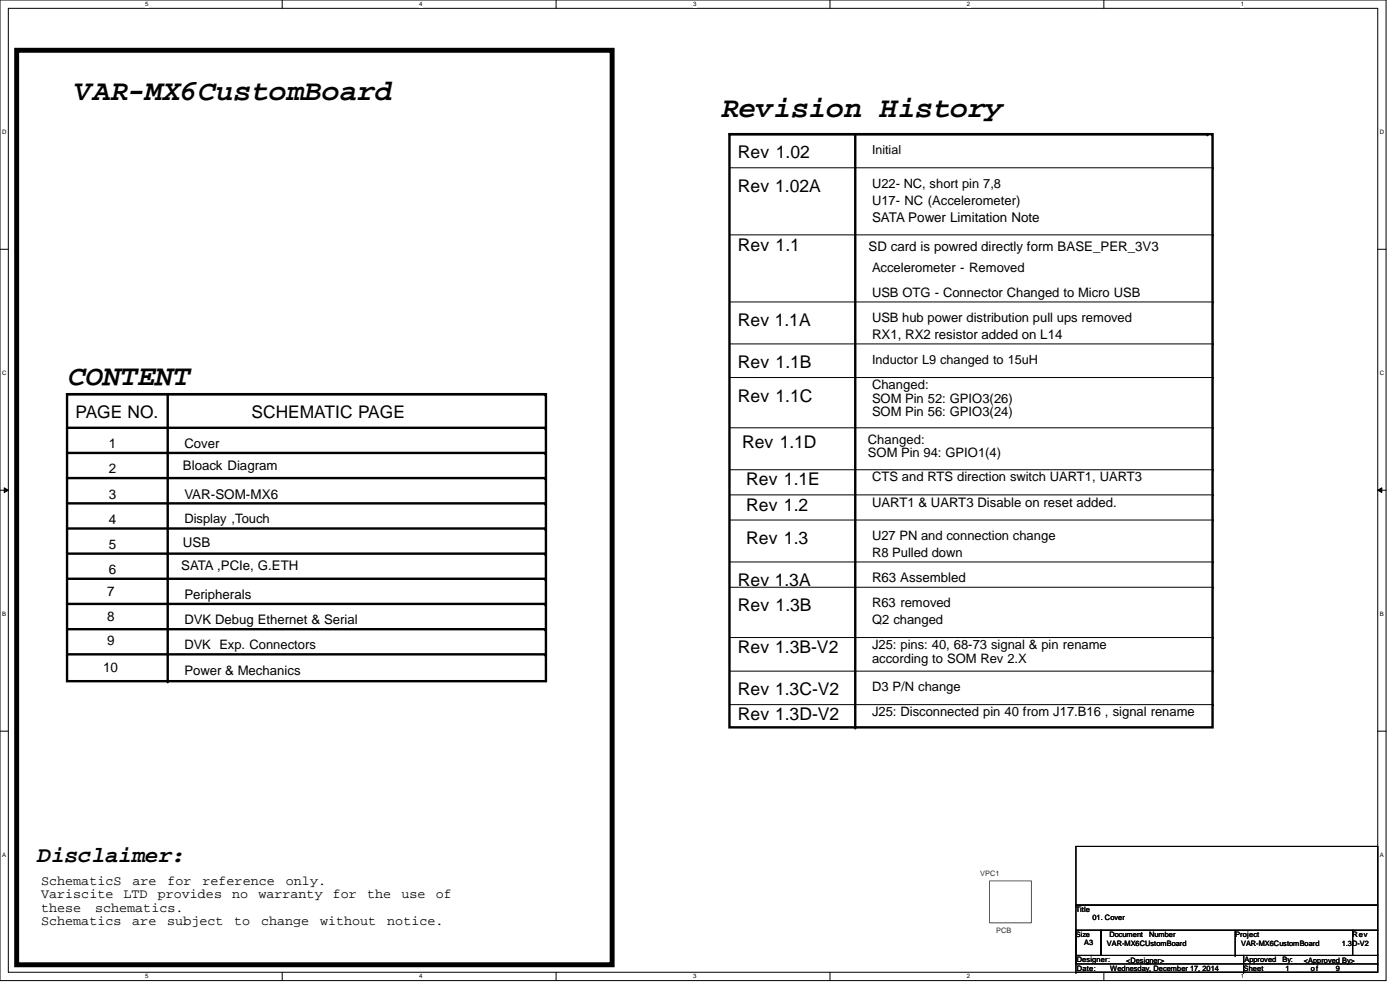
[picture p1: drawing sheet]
<svg xmlns="http://www.w3.org/2000/svg" width="420mm" height="297mm" viewBox="0 0 420 297" stroke-linecap="round" stroke-linejoin="round" font-family="sans-serif">
<defs><g id="words">
<g font-size="8.8">
<text x="22.6" y="30">VAR-MX6CustomBoard</text>
<text x="216.2" y="35.1">Revision History</text>
<text x="20.5" y="115.5">CONTENT</text>
</g>
<text font-size="6.7" x="11.3" y="258.3">Disclaimer:</text>
<g font-size="5.2">
<text x="221.3" y="47.4">Rev 1.02</text>
<text x="221.3" y="57.5">Rev 1.02A</text>
<text x="221.3" y="75.1">Rev 1.1</text>
<text x="221.3" y="97.7">Rev 1.1A</text>
<text x="221.3" y="110.3">Rev 1.1B</text>
<text x="22.6" y="125.3">PAGE NO.</text>
<text x="75.4" y="125.3">SCHEMATIC PAGE</text>
<text x="221.3" y="120.4">Rev 1.1C</text>
<text x="222.5" y="134.2">Rev 1.1D</text>
<text x="223.8" y="145.5">Rev 1.1E</text>
<text x="223.8" y="153">Rev 1.2</text>
<text x="223.8" y="163.1">Rev 1.3</text>
<text x="221.3" y="175.7">Rev 1.3A</text>
<text x="221.3" y="183.2">Rev 1.3B</text>
<text x="221.3" y="195.8">Rev 1.3B-V2</text>
<text x="221.3" y="208.4">Rev 1.3C-V2</text>
<text x="221.3" y="215.9">Rev 1.3D-V2</text>
</g>
<g font-size="4">
<text x="261.5" y="66.5">SATA Power Limitation Note</text>
<text x="260.5" y="75.2">SD card is powred directly form BASE_PER_3V3</text>
<text x="261.5" y="101.6">RX1, RX2 resistor added on L14</text>
<text x="32.7" y="134.3">1</text>
<text x="32.7" y="141.9">2</text>
<text x="54.8" y="140.8">Bloack Diagram</text>
<text x="32.7" y="149.4">3</text>
<text x="55.3" y="149.4">VAR-SOM-MX6</text>
<text x="32.7" y="157">4</text>
<text x="32.7" y="164.5">5</text>
<text x="54.8" y="164">USB</text>
<text x="32.7" y="172">6</text>
<text x="54.3" y="170.8">SATA ,PCIe, G.ETH</text>
<text x="32.2" y="178.6">7</text>
<text x="55.3" y="179.6">Peripherals</text>
<text x="261.5" y="174.5">R63 Assembled</text>
<text x="32.2" y="186.1">8</text>
<text x="32.2" y="193.4">9</text>
<text x="30.9" y="201.5">10</text>
<text x="12.3" y="265.2">SchematicS</text>
<text x="12.3" y="269.2">Variscite</text>
<text x="37" y="269.2">LTD</text>
<text x="39.7" y="265.2">are</text>
<text x="47.3" y="269.2">provides</text>
<text x="50.2" y="265.2">for</text>
<text x="60.7" y="265.2">reference</text>
<text x="69.6" y="269.2">no</text>
<text x="77.5" y="269.2">warranty</text>
<text x="85.7" y="265.2">only.</text>
<text x="99.8" y="269.2">for</text>
<text x="110.1" y="269.2">the</text>
<text x="120.4" y="269.2">use</text>
<text x="130.7" y="269.2">of</text>
<text x="12.3" y="273.3">these</text>
<text x="28.5" y="273.3">schematics.</text>
<text x="12.3" y="277.3">Schematics</text>
<text x="39.7" y="277.3">are</text>
<text x="50.1" y="277.3">subject</text>
<text x="70.2" y="277.3">to</text>
<text x="78.3" y="277.3">change</text>
<text x="96" y="277.3">without</text>
<text x="116.1" y="277.3">notice.</text>
</g>
<g font-size="3.9">
<text x="261.5" y="56.2">U22- NC, short pin 7,8</text>
<text x="261.5" y="61.3">U17- NC (Accelerometer)</text>
<text x="261.5" y="81.4">Accelerometer - Removed</text>
<text x="261.5" y="89">USB OTG - Connector Changed to Micro USB</text>
<text x="261.5" y="96.5">USB hub power distribution pull ups removed</text>
<text x="261.5" y="116.7">Changed:</text>
<text x="261.5" y="120.7">SOM Pin 52: GPIO3(26)</text>
<text x="261.5" y="124.7">SOM Pin 56: GPIO3(24)</text>
<text x="55.3" y="134.3">Cover</text>
<text x="260.3" y="133">Changed:</text>
<text x="260.3" y="137">SOM Pin 94: GPIO1(4)</text>
<text x="261.5" y="144.3">CTS and RTS direction switch UART1, UART3</text>
<text x="261.5" y="151.9">UART1 &amp; UART3 Disable on reset added.</text>
<text x="55.3" y="156.9">Display ,Touch</text>
<text x="261.5" y="161.9">U27 PN and connection change</text>
<text x="261.5" y="167">R8 Pulled down</text>
<text x="261.5" y="182">R63 removed</text>
<text x="55.3" y="187.1">DVK Debug Ethernet &amp; Serial</text>
<text x="261.5" y="187.1">Q2 changed</text>
<text x="55.3" y="194.6">DVK Exp. Connectors</text>
<text x="261.5" y="194.6">J25: pins: 40, 68-73 signal &amp; pin rename</text>
<text x="55.3" y="202.2">Power &amp; Mechanics</text>
<text x="261.5" y="198.6">according to SOM Rev 2.X</text>
<text x="261.5" y="207.2">D3 P/N change</text>
<text x="261.5" y="214.7">J25: Disconnected pin 40 from J17.B16 , signal rename</text>
</g>
<text font-size="3.8" x="261.5" y="109">Inductor L9 changed to 15uH</text>
<text font-size="3.7" x="261.5" y="46.1">Initial</text>
<g font-size="2.2" fill="#000080">
<text x="293.9" y="262.5">VPC1</text>
<text x="298.7" y="279.6">PCB</text>
</g>
<g font-size="2.2">
<text x="322.6" y="273.3">Title</text>
<text x="327.6" y="275.8">01. Cover</text>
<text x="322.6" y="280.9">Size</text>
<text x="332.7" y="280.9">Document</text>
<text x="344.6" y="280.9">Number</text>
<text x="370.4" y="280.9">Project</text>
<text x="405.6" y="280.9">Rev</text>
<text x="325.1" y="283.4">A3</text>
<text x="331.9" y="283.6">VAR-MX6CUstomBoard</text>
<text x="372.2" y="283.6">VAR-MX6CustomBoard</text>
<text x="402.3" y="283.6">1.3D-V2</text>
<text x="322.9" y="291">Date:</text>
<text x="322.9" y="288.4">Designer:</text>
<text x="332.9" y="291">Wednesday, December 17, 2014</text>
<text x="337.7" y="288.7">&lt;Designer&gt;</text>
<text x="372.9" y="291">Sheet</text>
<text x="373.2" y="288.4">Approved</text>
<text x="384.6" y="288.4">By:</text>
<text x="385.5" y="291">1</text>
<text x="391" y="288.7">&lt;Approved By&gt;</text>
<text x="393" y="291">of</text>
<text x="400.6" y="291">9</text>
</g>
<g font-size="1.8">
<text x="43.6" y="1.9">5</text>
<text x="125.7" y="1.9">4</text>
<text x="207.8" y="1.9">3</text>
<text x="289.9" y="1.9">2</text>
<text x="372.1" y="1.9">1</text>
<text x=".6" y="40.2">D</text>
<text x="413.8" y="40.2">D</text>
<text x=".6" y="112.4">C</text>
<text x="413.8" y="112.4">C</text>
<text x=".6" y="184.7">B</text>
<text x="413.8" y="184.7">B</text>
<text x=".6" y="256.9">A</text>
<text x="413.8" y="256.9">A</text>
<text x="43.6" y="293.3">5</text>
<text x="125.7" y="293.3">4</text>
<text x="207.8" y="293.3">3</text>
<text x="289.9" y="293.3">2</text>
<text x="372.1" y="293.3">1</text>
</g>
</g></defs>
<path d="M0 0h415.6v293.9h-415.6zM2.5 2.5h410.6v288.9h-410.6z" fill="none" stroke="#000" stroke-width=".3"/>
<g fill="#fff">
<path d="M43.6 .3h.9v1.9h-.9z"/>
<path d="M43.6 291.7h.9v2h-.9z"/>
</g>
<path d="M84.6 0v2.5M84.6 291.4v2.5" fill="none" stroke="#000" stroke-width=".3"/>
<g fill="#fff">
<path d="M125.7 .3h1v1.9h-1z"/>
<path d="M125.7 291.7h1v2h-1z"/>
</g>
<path d="M166.8 0v2.5M166.8 291.4v2.5" fill="none" stroke="#000" stroke-width=".3"/>
<g fill="#fff">
<path d="M207.8 .3h1v1.9h-1z"/>
<path d="M207.8 291.7h1v2h-1z"/>
</g>
<path d="M248.9 0v2.5M248.9 291.4v2.5" fill="none" stroke="#000" stroke-width=".3"/>
<g fill="#fff">
<path d="M289.9 .3h1v1.9h-1z"/>
<path d="M289.9 291.7h1v2h-1z"/>
</g>
<path d="M331 0v2.5M331 291.4v2.5" fill="none" stroke="#000" stroke-width=".3"/>
<g fill="#fff">
<path d="M372.1 .3h.9v1.9h-.9z"/>
<path d="M372.1 291.7h.9v2h-.9z"/>
<path d="M.6 38.6h1.3v2h-1.3z"/>
<path d="M413.8 38.6h1.2v2h-1.2z"/>
<path d="M.6 110.8h1.3v2h-1.3z"/>
<path d="M413.8 110.8h1.2v2h-1.2z"/>
</g>
<path d="M0 74.7h2.5M413.1 74.7h2.5" fill="none" stroke="#000" stroke-width=".3"/>
<g fill="#fff">
<path d="M.6 183h1.2v2h-1.2z"/>
<path d="M413.8 183h1.2v2h-1.2z"/>
</g>
<path d="M0 146.9h2.5M1.3 146.2l1.2 .7-1.2 .7zM413.1 146.9l1.3-.7v1.4zM413.1 146.9h2.5" fill="none" stroke="#000" stroke-width=".3"/>
<path d="M1.3 146.2l1.2 .7-1.2 .7zM413.1 146.9l1.3-.7v1.4z" fill="#000"/>
<g fill="#fff">
<path d="M.6 255.3h1.2v2h-1.2z"/>
<path d="M413.8 255.3h1.2v2h-1.2z"/>
</g>
<g fill="none" stroke="#000" stroke-width=".3">
<path d="M218.7 50.3h145.2M363.9 50.3h.1M218.7 70.4h145.2M363.9 70.4h.1M218.7 90.5h145.2M363.9 90.5h.1M218.7 103.1h145.2M218.7 113.2h145.2M363.9 103.1h.1M363.9 113.2h.1M218.7 128.2h145.2M363.9 128.2h.1"/>
<path d="M218.7 140.8h145.2M218.7 148.3h145.2M218.7 155.9h145.2M363.9 140.8h.1M363.9 148.3h.1M363.9 155.9h.1M218.7 168.4h145.2M218.7 176h145.2M363.9 168.4h.1M363.9 176h.1M218.7 191.1h145.2M363.9 191.1h.1"/>
<path d="M0 219.2h2.5M218.7 201.2h145.2M218.7 211.2h145.2M363.9 201.2h.1M363.9 211.2h.1M413.1 219.2h2.5M322.6 253.7h90.5v17.6h-90.5zM322.6 271.3h90.5v7.5h-90.5zM322.6 278.8h7.6v7.6h-7.6zM322.6 278.8v12.6M330.2 278.8h75.4v7.6h-75.4zM370.4 278.8v7.6"/>
<path d="M405.6 278.8h7.5v7.6h-7.5zM322.6 286.4h50.3v2.5h-50.3zM322.6 291.4h.1M322.6 291.4h50.3M370.4 286.4h.1M372.9 286.4h40.2v5h-40.2zM372.9 291.4h.1M372.9 288.9h40.2M413.1 288.9h.1"/>
</g>
<g fill="none" stroke="#000" stroke-width=".72">
<path d="M218.7 40.2h144.9v177.8h-144.9zM218.7 40.2h143.4M256.5 40.2v177.8M20.1 118.2h143.6v86h-143.6zM20.1 118.2h143.3M50.3 118.2v86M20.1 135.8h143.3M20.1 128.2h143.3M20.1 143.3h143.3M20.1 150.9h143.3M20.1 158.4h143.3M20.1 165.9h143.3"/>
<path d="M20.1 173.5h143.3M20.1 188.6h143.3M20.1 181h143.3M20.1 196.1h143.3"/>
</g>
<g fill="#000">
<circle cx="362.1" cy="40.2" r=".36"/>
<circle cx="163.4" cy="118.2" r=".36"/>
<circle cx="163.4" cy="128.2" r=".36"/>
<circle cx="163.4" cy="135.8" r=".36"/>
<circle cx="163.4" cy="150.9" r=".36"/>
<circle cx="163.4" cy="143.3" r=".36"/>
<circle cx="163.4" cy="158.4" r=".36"/>
<circle cx="163.4" cy="173.5" r=".36"/>
<circle cx="163.4" cy="165.9" r=".36"/>
<circle cx="163.4" cy="188.6" r=".36"/>
<circle cx="163.4" cy="181" r=".36"/>
<circle cx="163.4" cy="196.1" r=".36"/>
<circle cx="50.3" cy="204.2" r=".36"/>
<circle cx="256.5" cy="218" r=".36"/>
</g>
<path d="M5 15.1h178.6v274.1h-178.6z" fill="none" stroke="#000" stroke-width="1.5"/>
<path d="M296.7 264h12.6v12.6h-12.6z" fill="none" stroke="#00f" stroke-width=".3"/>
<use href="#words"/>
</svg>
